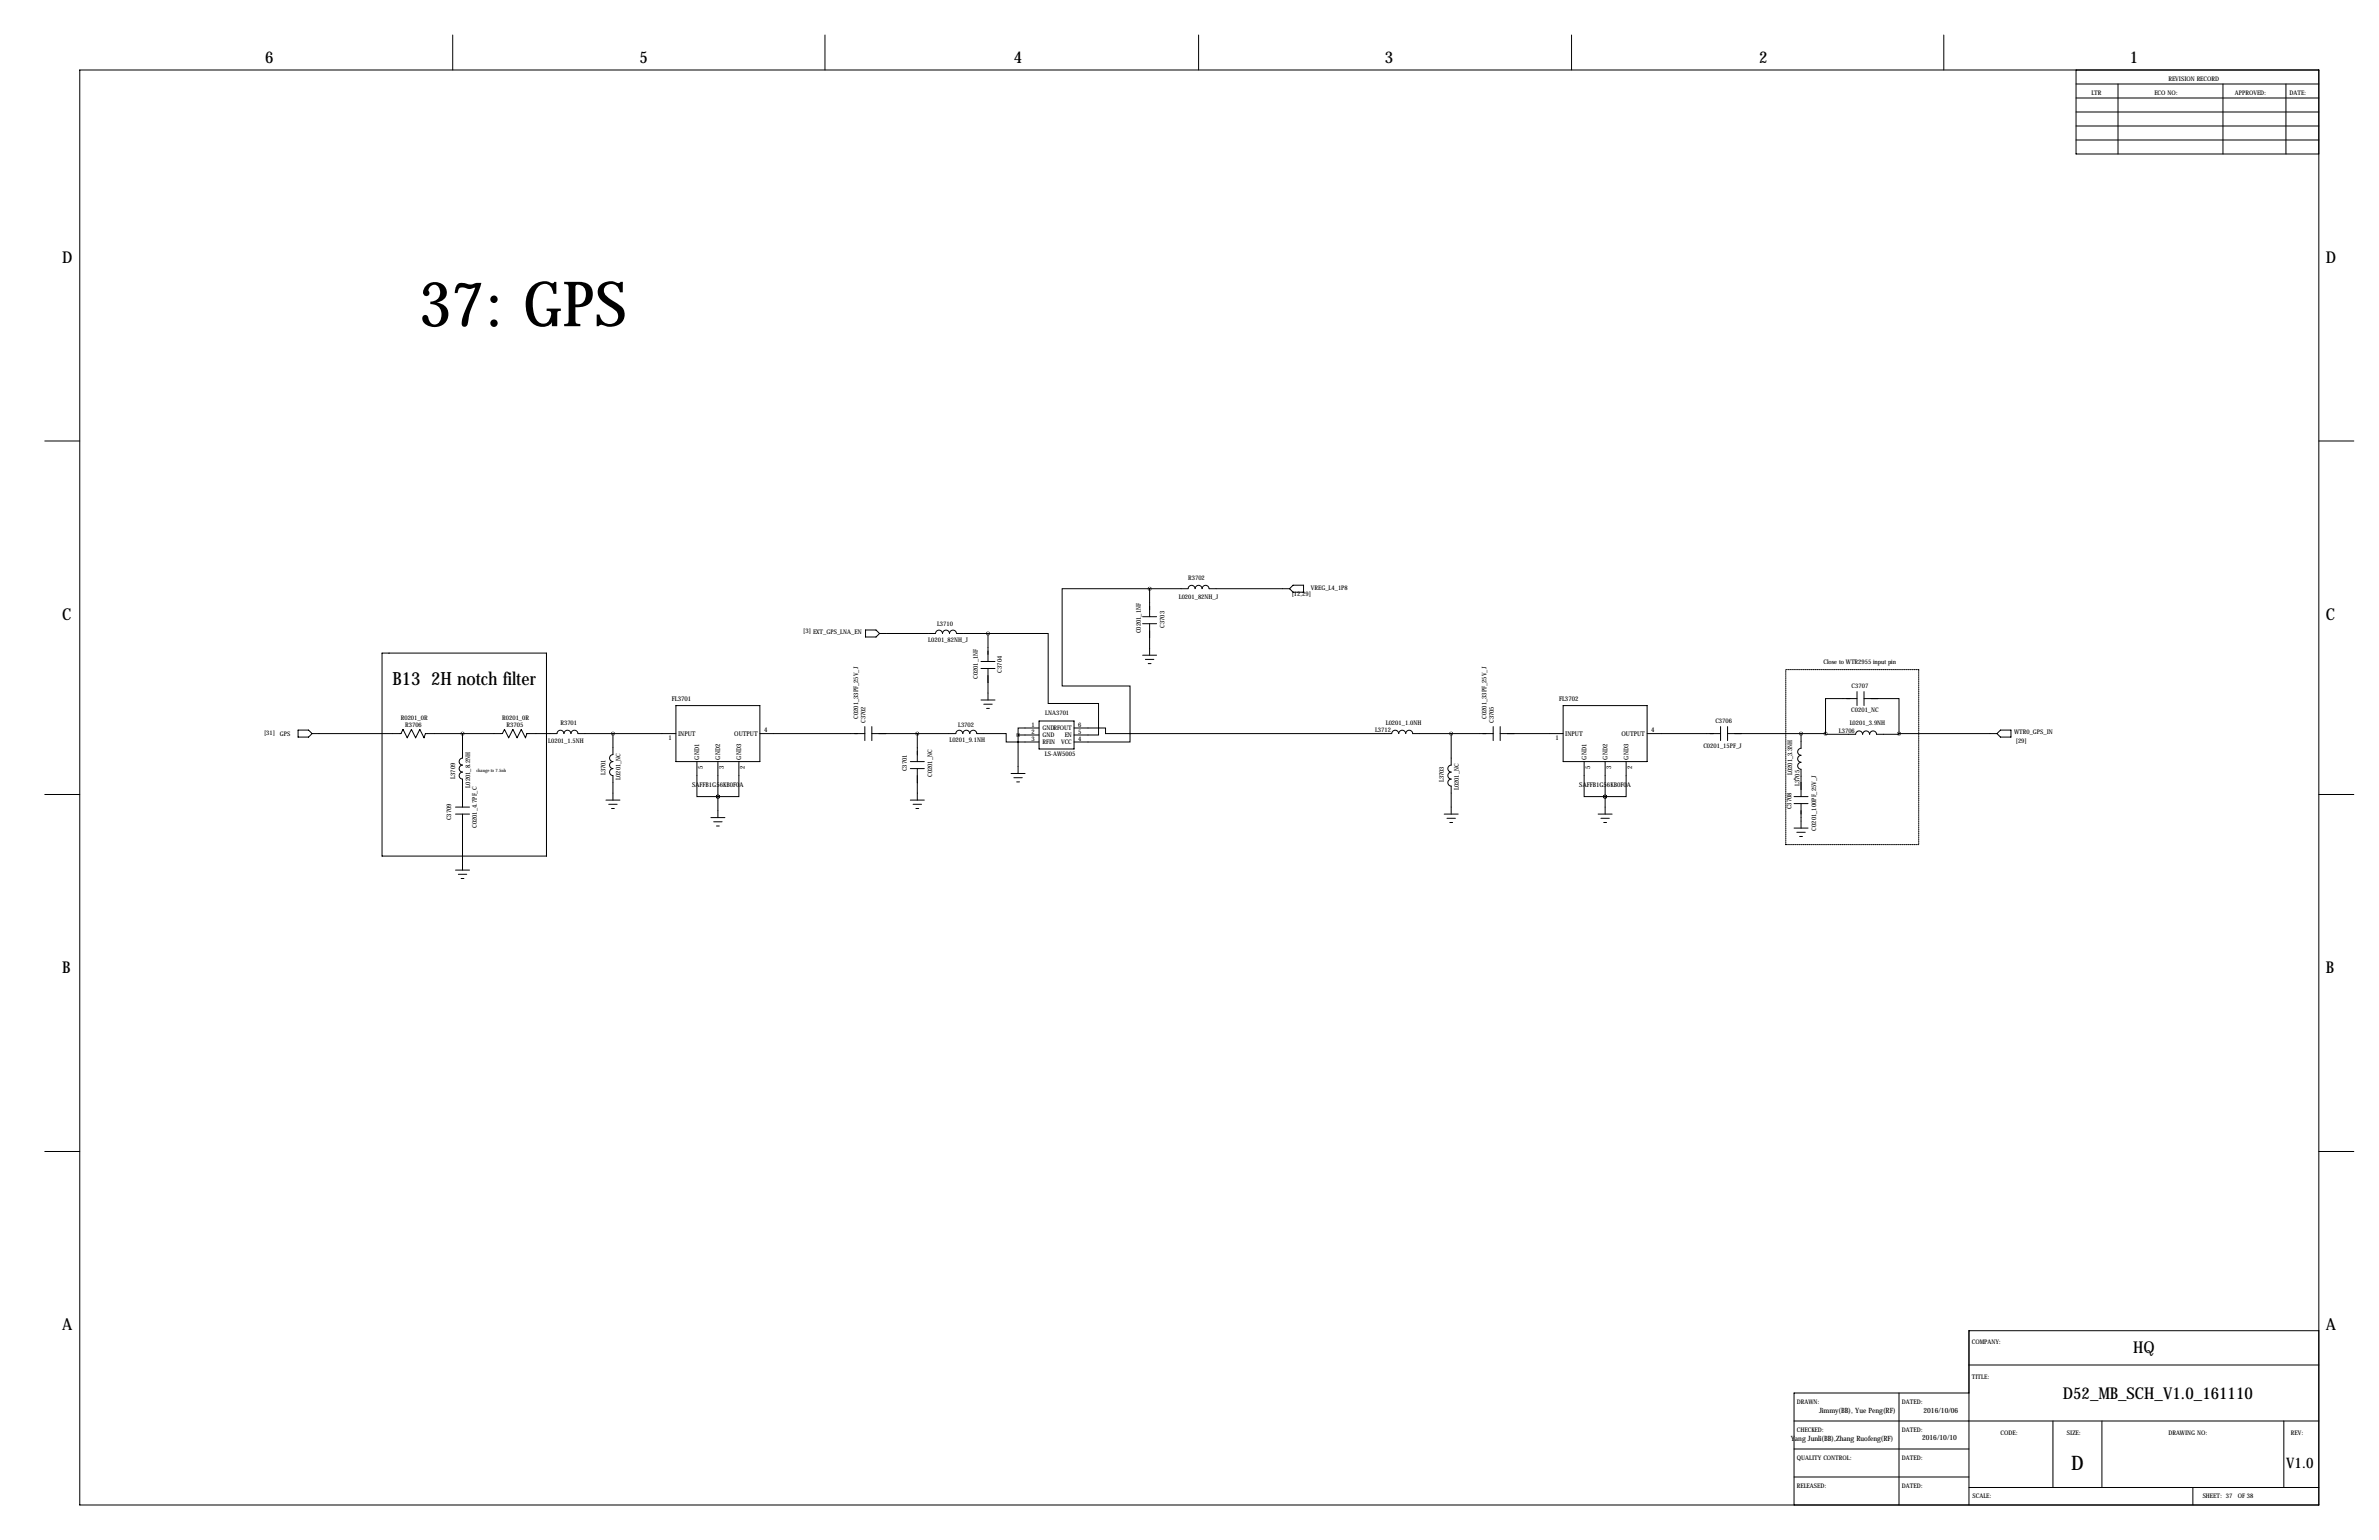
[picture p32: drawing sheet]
<svg xmlns="http://www.w3.org/2000/svg" width="864mm" height="559mm" viewBox="0 0 864 559" stroke-linecap="round" stroke-linejoin="round" font-family="sans-serif">
<defs><g id="words">
<text font-size="22.7" x="152.1" y="118.4">37: GPS</text>
<text font-size="7.3" x="751.8" y="533.4">D</text>
<text font-size="6.6" x="142.5" y="248.4">B13 2H notch filter</text>
<g font-size="5.9">
<text x="96.3" y="22.9">6</text>
<text x="232.2" y="22.9">5</text>
<text x="368" y="22.9">4</text>
<text x="502.7" y="22.9">3</text>
<text x="638.6" y="22.9">2</text>
<text x="773.2" y="22.9">1</text>
<text x="22.6" y="95.2">D</text>
<text x="844.3" y="95.2">D</text>
<text x="22.6" y="224.8">C</text>
<text x="844.3" y="224.8">C</text>
<text x="22.6" y="353.1">B</text>
<text x="844.3" y="353.1">B</text>
<text x="22.6" y="482.6">A</text>
<text x="844.3" y="482.6">A</text>
<text x="774.4" y="491">HQ</text>
<text x="748.9" y="507.5">D52_MB_SCH_V1.0_161110</text>
</g>
<text font-size="5.3" x="829.9" y="532.7">V1.0</text>
<g font-size="2.6">
<text x="660.3" y="512.7">Jimmy(BB), Yue Peng(RF)</text>
<text x="698.2" y="512.7">2016/10/06</text>
<text x="650.1" y="522.9">Yang Junli(BB),Zhang Ruofeng(RF)</text>
<text x="697.7" y="522.6">2016/10/10</text>
</g>
<g font-size="2.4">
<text x="243.9" y="254.5">FL3701</text>
<text x="565.9" y="254.5">FL3702</text>
<text x="242.6" y="268.4">1</text>
<text x="246.1" y="267">INPUT</text>
<text x="266.5" y="267">OUTPUT</text>
<text x="277.4" y="265.7">4</text>
<text x="564.7" y="268.4">1</text>
<text x="568.2" y="267">INPUT</text>
<text x="588.6" y="267">OUTPUT</text>
<text x="599.4" y="265.7">4</text>
<text x="253.8" y="275.6" transform="rotate(-90 253.8 275.6)">GND1</text>
<text x="261.4" y="275.6" transform="rotate(-90 261.4 275.6)">GND2</text>
<text x="269.1" y="275.6" transform="rotate(-90 269.1 275.6)">GND3</text>
<text x="575.9" y="275.6" transform="rotate(-90 575.9 275.6)">GND1</text>
<text x="583.5" y="275.6" transform="rotate(-90 583.5 275.6)">GND2</text>
<text x="591.1" y="275.6" transform="rotate(-90 591.1 275.6)">GND3</text>
<text x="255.2" y="279.1" transform="rotate(-90 255.2 279.1)">5</text>
<text x="262.8" y="279.1" transform="rotate(-90 262.8 279.1)">3</text>
<text x="270.4" y="279.1" transform="rotate(-90 270.4 279.1)">2</text>
<text x="577.2" y="279.1" transform="rotate(-90 577.2 279.1)">5</text>
<text x="584.8" y="279.1" transform="rotate(-90 584.8 279.1)">3</text>
<text x="592.5" y="279.1" transform="rotate(-90 592.5 279.1)">2</text>
<text x="251.2" y="285.6">SAFFB1G56KB0F0A</text>
<text x="573.3" y="285.6">SAFFB1G56KB0F0A</text>
</g>
<g font-size="2.3">
<text x="787.1" y="29.2">REVISION RECORD</text>
<text x="759.2" y="34.3">LTR</text>
<text x="782.1" y="34.3">ECO NO:</text>
<text x="811.3" y="34.3">APPROVED:</text>
<text x="831.1" y="34.3">DATE:</text>
<text x="431.3" y="210.3">R3702</text>
<text x="475.8" y="214.1">VREG_L4_1P8</text>
<text x="427.9" y="217.5">L0201_82NH_J</text>
<text x="468.9" y="216.4">[12,29]</text>
<text x="340.1" y="227.1">L3710</text>
<text x="422.7" y="227.8" transform="rotate(-90 422.7 227.8)">C3703</text>
<text x="291.6" y="229.7">[3] EXT_GPS_LNA_EN</text>
<text x="337" y="233">L0201_82NH_J</text>
<text x="414.2" y="229.8" transform="rotate(-90 414.2 229.8)">C0201_1NF</text>
<text x="363.6" y="244" transform="rotate(-90 363.6 244)">C3704</text>
<text x="661.9" y="241">Close to WTR2955 input pin</text>
<text x="354.9" y="246.4" transform="rotate(-90 354.9 246.4)">C0201_1NF</text>
<text x="672.2" y="249.7">C3707</text>
<text x="145.5" y="261.1">R0201_0R</text>
<text x="147.1" y="263.7">R3706</text>
<text x="182.3" y="261.1">R0201_0R</text>
<text x="183.9" y="263.7">R3705</text>
<text x="203.5" y="263.1">R3701</text>
<text x="311.5" y="260.9" transform="rotate(-90 311.5 260.9)">C0201_33PF_25V_J</text>
<text x="314.2" y="262.4" transform="rotate(-90 314.2 262.4)">C3702</text>
<text x="347.8" y="263.7">L3702</text>
<text x="374.5" y="263.7">1</text>
<text x="379.4" y="259.6">LNA3701</text>
<text x="391.4" y="263.7">6</text>
<text x="503.1" y="263">L0201_1.0NH</text>
<text x="539.6" y="260.9" transform="rotate(-90 539.6 260.9)">C0201_33PF_25V_J</text>
<text x="542.3" y="262.4" transform="rotate(-90 542.3 262.4)">C3705</text>
<text x="622.7" y="262.5">C3706</text>
<text x="671.5" y="263.2">L0201_3.9NH</text>
<text x="672" y="258.4">C0201_NC</text>
<text x="95.9" y="266.8">[31]</text>
<text x="101.6" y="267">GPS</text>
<text x="199" y="269.6">L0201_1.5NH</text>
<text x="344.7" y="269.3">L0201_9.1NH</text>
<text x="374.5" y="266.2">2</text>
<text x="374.5" y="268.7">3</text>
<text x="378.5" y="265">GNDRFOUT</text>
<text x="378.5" y="267.5">GND</text>
<text x="386.5" y="267.5">EN</text>
<text x="391.4" y="268.7">4</text>
<text x="391.4" y="266.2">5</text>
<text x="499.2" y="265.7">L3712</text>
<text x="667.6" y="265.9">L3706</text>
<text x="731.1" y="266.2">WTR0_GPS_IN</text>
<text x="731.8" y="269.4">[29]</text>
<text x="378.5" y="270">RFIN</text>
<text x="379.3" y="274.4">LS-AW5005</text>
<text x="385.2" y="270">VCC</text>
<text x="618.3" y="271.4">C0201_15PF_J</text>
<text x="219.9" y="281.3" transform="rotate(-90 219.9 281.3)">L3701</text>
<text x="329.2" y="279.9" transform="rotate(-90 329.2 279.9)">C3701</text>
<text x="338.4" y="281.9" transform="rotate(-90 338.4 281.9)">C0201_NC</text>
<text x="650.6" y="281.3" transform="rotate(-90 650.6 281.3)">L0201_3.3NH</text>
<text x="165.3" y="282.6" transform="rotate(-90 165.3 282.6)">L3709</text>
<text x="170.7" y="285.8" transform="rotate(-90 170.7 285.8)">L0201_8.2NH</text>
<text x="225.3" y="283" transform="rotate(-90 225.3 283)">L0201_NC</text>
<text x="524.2" y="283.9" transform="rotate(-90 524.2 283.9)">L3703</text>
<text x="529.6" y="286.8" transform="rotate(-90 529.6 286.8)">L0201_NC</text>
<text x="653.3" y="285.2" transform="rotate(-90 653.3 285.2)">L3705</text>
<text x="650.3" y="293.6" transform="rotate(-90 650.3 293.6)">C3708</text>
<text x="163.8" y="297.7" transform="rotate(-90 163.8 297.7)">C3709</text>
<text x="173.1" y="300.5" transform="rotate(-90 173.1 300.5)">C0201_4.7PF_C</text>
<text x="659.3" y="301.4" transform="rotate(-90 659.3 301.4)">C0201_100PF_25V_J</text>
<text x="715.8" y="487.7">COMPANY:</text>
<text x="715.8" y="500.4">TITLE:</text>
<text x="652.3" y="509.3">DRAWN:</text>
<text x="690.4" y="509.3">DATED:</text>
<text x="652.3" y="519.4">CHECKED:</text>
<text x="690.4" y="519.4">DATED:</text>
<text x="726.2" y="520.7">CODE:</text>
<text x="750.3" y="520.7">SIZE:</text>
<text x="787.1" y="520.7">DRAWING NO:</text>
<text x="831.6" y="520.7">REV:</text>
<text x="652.3" y="529.6">QUALITY CONTROL:</text>
<text x="690.4" y="529.6">DATED:</text>
<text x="652.3" y="539.8">RELEASED:</text>
<text x="690.4" y="539.8">DATED:</text>
<text x="716" y="543.6">SCALE:</text>
<text x="799.6" y="543.6">SHEET: 37</text>
<text x="812.4" y="543.6">OF 38</text>
</g>
<text font-size="1.6" x="173" y="280.2">change to 7.5nh</text>
</g></defs>
<g fill="none" stroke="#000" stroke-width=".36">
<path d="M164.3 12.7v12.7M299.5 12.7v12.7M435.1 12.7v12.7M570.5 12.7v12.7M705.6 12.7v12.7M29 25.4h812.8v520.7h-812.8zM753.6 25.4v30.5h88.2M753.6 35.6h88.2M753.6 30.5h88.2M768.9 30.5v25.4M807 30.5v25.4M829.8 30.5v25.4"/>
<path d="M753.6 50.8h88.2M753.6 45.7h88.2M753.6 40.6h88.2M16.3 160h12.7M841.8 160h12.7M417.3 213.6h14a1.27 1.27 0 0 1 1.3-1.2 1.27 1.27 0 0 1 1.2 1.2 1.27 1.27 0 0 1 1.3-1.2 1.27 1.27 0 0 1 1.3 1.2 1.27 1.27 0 0 1 1.2-1.2 1.27 1.27 0 0 1 1.3 1.2h29.2M417.3 213.6h-31.7v35.3h24.6v20.3h-20.3M417.3 213.6v10.2M468.1 213.6l1.3-1.3h3.8v2.6h-3.8zM138.7 237h59.7v73.6h-59.7zM314.2 228.6h3.8l1.3 1.3-1.3 1.2h-3.8zM319.3 229.9h20.3a1.27 1.27 0 0 1 1.3-1.2 1.27 1.27 0 0 1 1.2 1.2 1.27 1.27 0 0 1 1.3-1.2 1.27 1.27 0 0 1 1.3 1.2 1.27 1.27 0 0 1 1.2-1.2 1.27 1.27 0 0 1 1.3 1.2h11.4"/>
<path d="M358.6 229.9h21.9v25.4h18.3v11.4h-8.9M358.6 229.9v10.1M414.8 223.8h5.1M414.8 226.3h5.1M414.8 237.7h5.1M415.8 239.3h3M417.3 226.3v11.4M245.4 256h30.4v20.4h-30.4zM356.1 240h5.1M356.1 242.6h5.1M356.1 254h5.1M357.1 255.5h3.1"/>
<path d="M358.1 257h1.1M358.6 242.6v11.4M416.8 240.8h1M567.4 256h30.5v20.4h-30.5zM674.1 253.5h-11.4v12.7M674.1 251v5M676.7 253.5h12.7v12.7M676.7 251v5M108.2 264.9h3.8l1.3 1.3-1.3 1.3h-3.8zM113.3 266.2h32.2l.8-1.5 1.5 3 1.6-3 1.5 3 1.5-3 1.5 3 .5-1.5h28l.7-1.5 1.6 3 1.5-3 1.5 3 1.5-3 1.6 3 .5-1.5h10.9a1.27 1.27 0 0 1 1.3-1.2 1.27 1.27 0 0 1 1.2 1.2 1.27 1.27 0 0 1 1.3-1.2 1.27 1.27 0 0 1 1.3 1.2 1.27 1.27 0 0 1 1.2-1.2 1.27 1.27 0 0 1 1.3 1.2h35.6M167.9 266.2v8.9a1.27 1.27 0 0 0-1.2 1.3 1.27 1.27 0 0 0 1.2 1.2 1.27 1.27 0 0 0-1.2 1.3 1.27 1.27 0 0 0 1.2 1.3 1.27 1.27 0 0 0-1.2 1.2 1.27 1.27 0 0 0 1.2 1.3v10.2M222.5 266.2v7.6a1.27 1.27 0 0 0-1.2 1.3 1.27 1.27 0 0 0 1.2 1.3 1.27 1.27 0 0 0-1.2 1.2 1.27 1.27 0 0 0 1.2 1.3 1.27 1.27 0 0 0-1.2 1.3 1.27 1.27 0 0 0 1.2 1.2v8.9"/>
<path d="M253 276.4v12.7h7.6M260.6 276.4v20.3M268.2 276.4v12.7h-7.6M275.8 266.2h38.1M313.9 263.7v5M316.5 266.2h30.5a1.27 1.27 0 0 1 1.2-1.2 1.27 1.27 0 0 1 1.3 1.2 1.27 1.27 0 0 1 1.3-1.2 1.27 1.27 0 0 1 1.2 1.2 1.27 1.27 0 0 1 1.3-1.2 1.27 1.27 0 0 1 1.3 1.2h10.7v3h11.9M316.5 263.7v5M330.5 276.4h5M330.5 278.9h5M333 266.2v10.2M333 278.9v11.4M369.6 266.7h7.6"/>
<path d="M369.6 266.7v14M377.2 264.2h-7.6v2.5M377.2 261.6h12.7v10.2h-12.7zM389.9 264.2h11.4v2h103.9a1.27 1.27 0 0 1 1.3-1.2 1.27 1.27 0 0 1 1.2 1.2 1.27 1.27 0 0 1 1.3-1.2 1.27 1.27 0 0 1 1.3 1.2 1.27 1.27 0 0 1 1.3-1.2 1.27 1.27 0 0 1 1.2 1.2h29.2M526.8 266.2v11.4a1.27 1.27 0 0 0-1.2 1.3 1.27 1.27 0 0 0 1.2 1.3 1.27 1.27 0 0 0-1.2 1.2 1.27 1.27 0 0 0 1.2 1.3 1.27 1.27 0 0 0-1.2 1.3 1.27 1.27 0 0 0 1.2 1.2v10.2M542 263.7v5M544.6 266.2h22.8M544.6 263.7v5M575.1 276.4v12.7h7.6M582.7 276.4v19M590.3 276.4v12.7h-7.6M597.9 266.2h26.7"/>
<path d="M624.6 263.7v5M627.1 266.2h35.6M627.1 263.7v5M653.8 266.2v5.3a1.27 1.27 0 0 0-1.2 1.3 1.27 1.27 0 0 0 1.2 1.3 1.27 1.27 0 0 0-1.2 1.2 1.27 1.27 0 0 0 1.2 1.3 1.27 1.27 0 0 0-1.2 1.3 1.27 1.27 0 0 0 1.2 1.2v10M662.7 266.2v.2h10.9a1.27 1.27 0 0 1 1.3-1.2 1.27 1.27 0 0 1 1.2 1.2 1.27 1.27 0 0 1 1.3-1.2 1.27 1.27 0 0 1 1.3 1.2 1.27 1.27 0 0 1 1.3-1.2 1.27 1.27 0 0 1 1.2 1.2h8.2v-.2M689.4 266.2h35.5M724.9 266.2l1.3-1.3h3.8v2.6h-3.8zM16.3 288.3h12.7M165.4 295.4h5M165.4 292.9h5M167.9 295.4v20.3M220 290.3h5"/>
<path d="M221 291.8h3M222 293.4h1M258.1 296.7h5M259.1 298.2h3M260.1 299.7h1M260.6 289.1h.1M330.5 290.3h5M331.5 291.8h3M332.5 293.4h1M367 280.7h5.1M368 282.2h3.1M369.1 283.7h1"/>
<path d="M524.3 295.4h5M525.3 296.9h3M526.3 298.4h1M580.1 295.4h5.1M581.2 296.9h3M582.2 298.4h1M582.7 289.1h.1M651.3 282.7h.1M651.3 291.6h5M651.3 289.1h5M653.8 291.6v8.9M841.8 288.3h12.7"/>
<path d="M165.4 315.7h5M166.4 317.2h3M167.4 318.8h1M651.3 300.5h5M652.3 302h3M653.3 303.5h1M16.3 417.8h12.7M841.8 417.8h12.7M714.8 495.3h127M841.8 482.9h-127v63.2M651.3 515.6h190.5M689.4 505.5v40.6"/>
<path d="M714.8 505.5h-63.5v40.6M745.2 515.6v24.2M763 515.6v24.2M829.1 515.6v24.2M651.3 535.9h63.5M651.3 525.8h63.5M714.8 539.8h127M796 539.8v6.3"/>
</g>
<path d="M648.3 243h48.2M696.5 243v63.5M648.3 306.5v-63.5M696.5 306.5h-48.2" fill="none" stroke="#000" stroke-width=".36" stroke-dasharray=".4 .4"/>
<path d="M582.6 289.1a.05 .05 0 0 0 .1 0 .05 .05 0 0 0-.1 0zM582.6 289.1a.05 .05 0 0 0 .1 0 .05 .05 0 0 0-.1 0zM332.9 266.2a.05 .05 0 0 0 .1 0 .05 .05 0 0 0-.1 0zM167.8 266.2a.05 .05 0 0 0 .1 0 .05 .05 0 0 0-.1 0zM358.6 229.9a.05 .05 0 0 0 .1 0 .05 .05 0 0 0-.1 0zM417.3 213.6a.05 .05 0 0 0 .1 0 .05 .05 0 0 0-.1 0zM689.3 266.2a.05 .05 0 0 0 .1 0 .05 .05 0 0 0-.1 0zM662.6 266.2a.05 .05 0 0 0 .1 0 .05 .05 0 0 0-.1 0zM369.5 266.7a.05 .05 0 0 0 .1 0 .05 .05 0 0 0-.1 0z" fill="#000" stroke="#000" stroke-width="1.3"/>
<use href="#words"/>
</svg>
